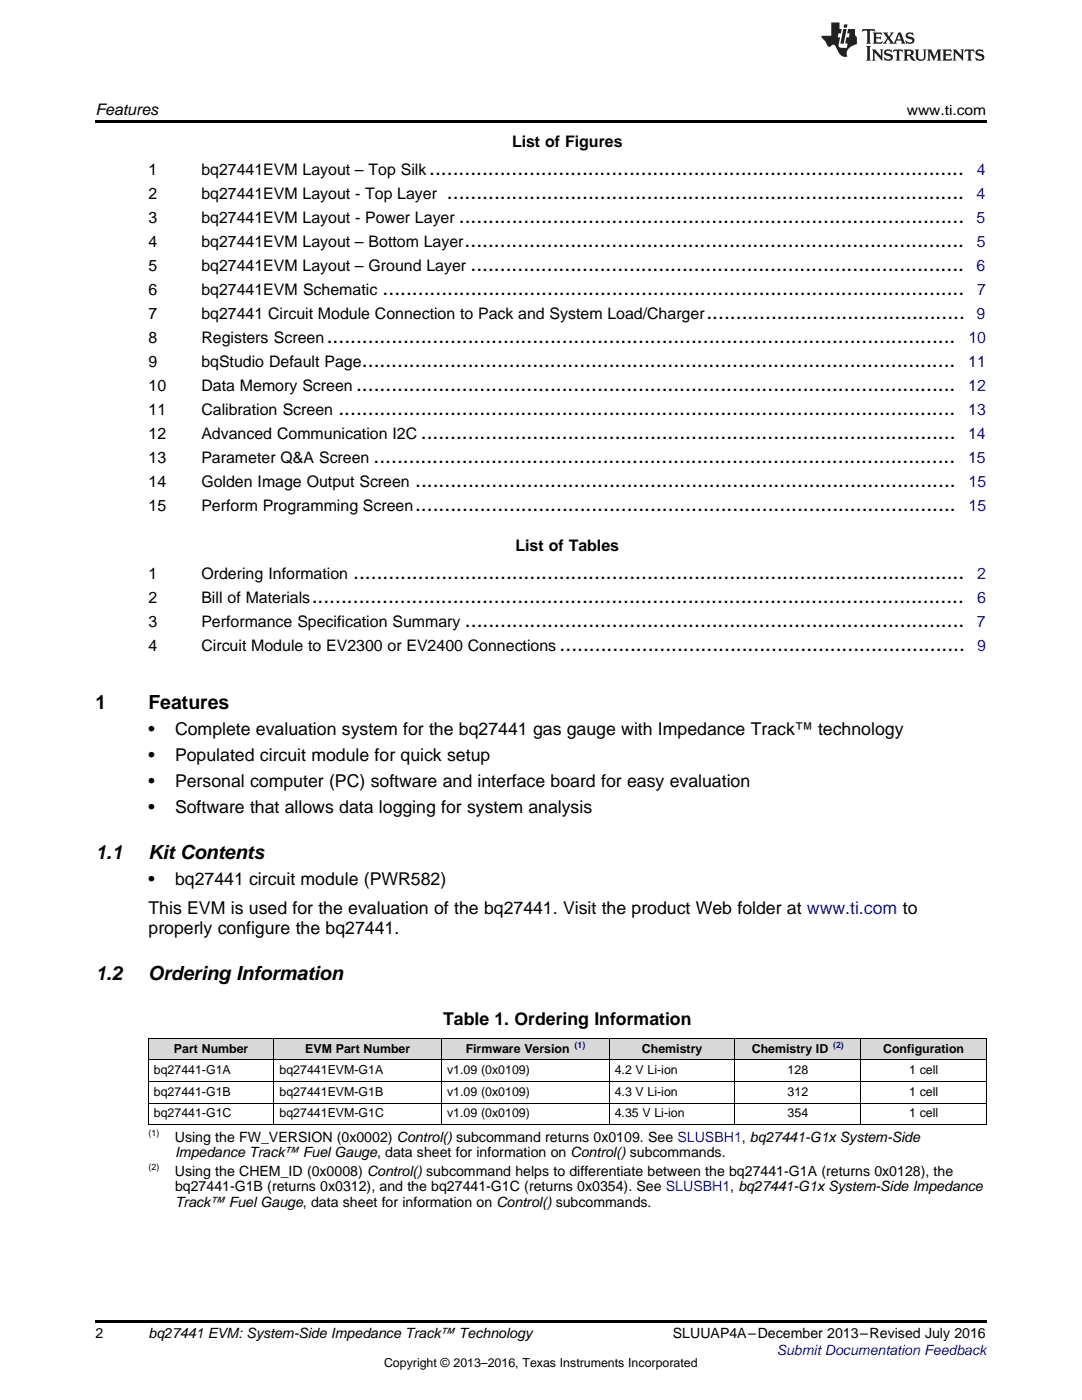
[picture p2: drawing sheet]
<svg xmlns="http://www.w3.org/2000/svg" width="216mm" height="279mm" viewBox="0 0 216 279" stroke-linecap="round" stroke-linejoin="round" font-family="sans-serif">
<defs><g id="words">
<g font-size="4.2">
<text x="85.6" y="34.9">...........................................................................................</text>
<text x="89.2" y="39.7">........................................................................................</text>
<text x="91.6" y="44.5">......................................................................................</text>
<text x="92.7" y="49.3">.....................................................................................</text>
<text x="76.3" y="58.9">...................................................................................................</text>
<text x="93.9" y="54.1">....................................................................................</text>
<text x="141" y="63.7">............................................</text>
<text x="65.2" y="68.5">...........................................................................................................</text>
<text x="72.2" y="73.3">.....................................................................................................</text>
<text x="67.5" y="82.9">.........................................................................................................</text>
<text x="71.1" y="78.1">......................................................................................................</text>
<text x="84" y="87.7">...........................................................................................</text>
<text x="74.5" y="92.5">...................................................................................................</text>
<text x="82.8" y="97.3">............................................................................................</text>
<text x="82.8" y="102.1">............................................................................................</text>
<text x="70.5" y="115.5">........................................................................................................</text>
<text x="62.2" y="120.3">...............................................................................................................</text>
<text x="92.8" y="125.1">.....................................................................................</text>
<text x="111.7" y="129.9">.....................................................................</text>
</g>
<g font-size="3.9">
<text x="19" y="141.5">1</text>
<text x="29.6" y="141.5">Features</text>
<text x="19" y="171.3">1.1</text>
<text x="29.6" y="171.3">Kit Contents</text>
<text x="19" y="195.5">1.2</text>
<text x="29.6" y="195.5">Ordering Information</text>
</g>
<g font-size="3.5">
<text x="29.6" y="146.7">•</text>
<text x="34.9" y="146.7">Complete evaluation system for the bq27441 gas gauge with Impedance Track™ technology</text>
<text x="29.6" y="151.9">•</text>
<text x="34.9" y="151.9">Populated circuit module for quick setup</text>
<text x="29.6" y="157">•</text>
<text x="34.9" y="157">Personal computer (PC) software and interface board for easy evaluation</text>
<text x="29.6" y="162.2">•</text>
<text x="34.9" y="162.2">Software that allows data logging for system analysis</text>
<text x="29.6" y="176.5">•</text>
<text x="34.9" y="176.5">bq27441 circuit module (PWR582)</text>
<text x="29.6" y="182.5">This EVM is used for the evaluation of the bq27441. Visit the product Web folder at www.ti.com to</text>
<text x="29.6" y="186.4">properly configure the bq27441.</text>
<text x="88.4" y="204.6">Table 1. Ordering Information</text>
</g>
<g font-size="3.2">
<text x="19" y="23">Features</text>
<text x="102.2" y="29.4">List of Figures</text>
<text x="29.6" y="34.9">1</text>
<text x="40.2" y="34.9">bq27441EVM Layout – Top Silk</text>
<text x="29.6" y="39.7">2</text>
<text x="40.2" y="39.7">bq27441EVM Layout - Top Layer</text>
<text x="29.6" y="44.5">3</text>
<text x="40.2" y="44.5">bq27441EVM Layout - Power Layer</text>
<text x="29.6" y="49.3">4</text>
<text x="40.2" y="49.3">bq27441EVM Layout – Bottom Layer</text>
<text x="29.6" y="54.1">5</text>
<text x="29.6" y="58.9">6</text>
<text x="40.2" y="54.1">bq27441EVM Layout – Ground Layer</text>
<text x="40.2" y="58.9">bq27441EVM Schematic</text>
<text x="29.6" y="63.7">7</text>
<text x="40.2" y="63.7">bq27441 Circuit Module Connection to Pack and System Load/Charger</text>
<text x="29.6" y="68.5">8</text>
<text x="40.2" y="68.5">Registers Screen</text>
<text x="29.6" y="73.3">9</text>
<text x="40.2" y="73.3">bqStudio Default Page</text>
<text x="29.6" y="78.1">10</text>
<text x="29.6" y="82.9">11</text>
<text x="40.2" y="78.1">Data Memory Screen</text>
<text x="40.2" y="82.9">Calibration Screen</text>
<text x="29.6" y="87.7">12</text>
<text x="40.2" y="87.7">Advanced Communication I2C</text>
<text x="29.6" y="92.5">13</text>
<text x="40.2" y="92.5">Parameter Q&amp;A Screen</text>
<text x="29.6" y="97.3">14</text>
<text x="40.2" y="97.3">Golden Image Output Screen</text>
<text x="29.6" y="102.1">15</text>
<text x="40.2" y="102.1">Perform Programming Screen</text>
<text x="102.9" y="109.9">List of Tables</text>
<text x="29.6" y="115.5">1</text>
<text x="40.2" y="115.5">Ordering Information</text>
<text x="29.6" y="120.3">2</text>
<text x="29.6" y="125.1">3</text>
<text x="40.2" y="120.3">Bill of Materials</text>
<text x="40.2" y="125.1">Performance Specification Summary</text>
<text x="29.6" y="129.9">4</text>
<text x="40.2" y="129.9">Circuit Module to EV2300 or EV2400 Connections</text>
</g>
<g font-size="3.2" fill="#00f">
<text x="194.9" y="34.9">4</text>
<text x="194.9" y="39.7">4</text>
<text x="194.9" y="44.5">5</text>
<text x="194.9" y="49.3">5</text>
<text x="194.9" y="54.1">6</text>
<text x="195" y="58.9">7</text>
<text x="194.9" y="63.7">9</text>
<text x="193.2" y="68.5">10</text>
<text x="193.2" y="73.3">11</text>
<text x="193.2" y="78.1">12</text>
<text x="193.2" y="82.9">13</text>
<text x="193.2" y="87.7">14</text>
<text x="193.2" y="92.5">15</text>
<text x="193.3" y="97.3">15</text>
<text x="193.3" y="102.1">15</text>
<text x="195" y="115.5">2</text>
<text x="194.9" y="125.1">7</text>
<text x="194.9" y="120.3">6</text>
<text x="195" y="129.9">9</text>
</g>
<g font-size="2.8">
<text x="180.9" y="23">www.ti.com</text>
<text x="34.9" y="227.8">Using the FW_VERSION (0x0002) Control() subcommand returns 0x0109. See SLUSBH1, bq27441-G1x System-Side</text>
<text x="34.9" y="231">Impedance Track™ Fuel Gauge, data sheet for information on Control() subcommands.</text>
<text x="34.9" y="234.6">Using the CHEM_ID (0x0008) Control() subcommand helps to differentiate between the bq27441-G1A (returns 0x0128), the</text>
<text x="34.9" y="237.8">bq27441-G1B (returns 0x0312), and the bq27441-G1C (returns 0x0354). See SLUSBH1, bq27441-G1x System-Side Impedance</text>
<text x="34.9" y="240.9">Track™ Fuel Gauge, data sheet for information on Control() subcommands.</text>
<text x="19" y="267">2</text>
<text x="29.6" y="267.1">bq27441 EVM: System-Side Impedance Track™ Technology</text>
<text x="134.3" y="267.1">SLUUAP4A–December 2013–Revised July 2016</text>
</g>
<text font-size="2.8" fill="#00f" x="155" y="270.4">Submit Documentation Feedback</text>
<g font-size="2.5">
<text x="30.7" y="214.4">bq27441-G1A</text>
<text x="34.7" y="210.1">Part Number</text>
<text x="55.8" y="214.4">bq27441EVM-G1A</text>
<text x="60.9" y="210.1">EVM Part Number</text>
<text x="89.2" y="214.4">v1.09 (0x0109)</text>
<text x="92.9" y="210.1">Firmware Version</text>
<text x="122.7" y="214.4">4.2 V Li-ion</text>
<text x="128.1" y="210.1">Chemistry</text>
<text x="150" y="210.1">Chemistry ID</text>
<text x="157.2" y="214.4">128</text>
<text x="176.2" y="210.1">Configuration</text>
<text x="181.4" y="214.4">1 cell</text>
<text x="30.7" y="218.7">bq27441-G1B</text>
<text x="55.8" y="218.7">bq27441EVM-G1B</text>
<text x="89.2" y="218.7">v1.09 (0x0109)</text>
<text x="122.7" y="218.7">4.3 V Li-ion</text>
<text x="157.2" y="218.7">312</text>
<text x="181.4" y="218.7">1 cell</text>
<text x="30.7" y="223">bq27441-G1C</text>
<text x="55.8" y="223">bq27441EVM-G1C</text>
<text x="89.2" y="223">v1.09 (0x0109)</text>
<text x="122.7" y="223">4.35 V Li-ion</text>
<text x="157.2" y="223">354</text>
<text x="181.4" y="223">1 cell</text>
<text x="76.6" y="272.7">Copyright © 2013–2016, Texas Instruments Incorporated</text>
</g>
<g font-size="1.8" fill="#00f">
<text x="114.6" y="209.1">(1)</text>
<text x="166.2" y="209.1">(2)</text>
</g>
<g font-size="1.8">
<text x="29.6" y="226.7">(1)</text>
<text x="29.6" y="233.5">(2)</text>
</g>
</g></defs>
<g fill="#d8d8d8">
<path d="M29.6 207.3h25.1v4.3h-25.1z"/>
<path d="M54.7 207.3h33.5v4.3h-33.5z"/>
<path d="M88.2 207.3h33.4v4.3h-33.4z"/>
<path d="M121.6 207.3h25.1v4.3h-25.1z"/>
<path d="M146.7 207.3h25.1v4.3h-25.1z"/>
<path d="M171.8 207.3h25v4.3h-25z"/>
</g>
<path d="M19 24h177.8v.6h-177.8zM19 263.5h177.8v.6h-177.8z" fill="#000"/>
<path d="M29.6 215.8h167.2M29.6 211.5h167.2M29.6 207.2h167.2M29.7 207.3v17.2M54.7 207.3v17.2M88.1 207.3v17.2M121.5 207.3v17.2M146.6 207.3v17.2M171.7 207.3v17.2M196.8 207.3v17.2M29.6 224.5h167.2M29.6 220.2h167.2" fill="none" stroke="#000" stroke-width=".2"/>
<g fill="#231f20">
<path d="M172.1 5.8l-.1 .6 .5-.3h.5v.2v2.1l-.2 .3h1l-.2-.3v-2.1v-.2h.6l.4 .3-.1-.6zM174.1 6.5l.3 .4v1.5l-.3 .3h1.9l.1-.5a1.04 1.04 0 0 1-1.3 .1v-.6h.6l.4 .2v-.7l-.4 .2h-.6l.1-.6h.7l.4 .2-.1-.5zM176.1 6.5l.9 1.1-.9 1.1h.8l-.1-.2 .4-.7 .4 .7-.2 .2h1.6l-.2-.2 .1-.4h.9l.2 .4-.2 .2h.9l-.2-.3-.8-1.9h-.5l-.9 2.1-.7-1.1 .8-1h-.8l.1 .3-.3 .5-.4-.6 .2-.2zM179.4 6.9l.3 .9h-.7zM180.9 6.6a.63 .63 0 0 0-.2 .7 .63 .63 0 0 0 .6 .4l.6 .2 .1 .2a.75 .75 0 0 1-.7 .4 .75 .75 0 0 1-.6-.5l.1 .7 .2-.1a1.11 1.11 0 0 0 1.5-.5 1.13 1.13 0 0 0-1.3-.9l-.1-.3a1.04 1.04 0 0 1 1.2 .2l-.1-.6-.2 .1-.5-.1zM172.8 9.2l.3 .3v2.2l-.3 .4h1l-.2-.4v-2.2l.2-.3zM174 9.9l.2 .3v1.5l-.2 .4h.7l-.2-.4v-1.3l1.6 1.7v-1.9l.2-.3h-.7l.2 .3v.9l-1.2-1.2zM176.6 10a.62 .62 0 0 0-.2 .7 .62 .62 0 0 0 .6 .4l.6 .2 .1 .2a.76 .76 0 0 1-.7 .4 .76 .76 0 0 1-.6-.5l.1 .7 .1-.1a1.11 1.11 0 0 0 1.6-.6 1.13 1.13 0 0 0-1.3-.8l-.1-.3a1.04 1.04 0 0 1 1.2 .1l-.1-.5-.2 .1-.5-.2zM178.3 9.9l-.1 .6a.61 .61 0 0 1 .7-.3v1.5l-.2 .4h1l-.3-.4v-1.5a.63 .63 0 0 1 .8 .3l-.1-.6zM180.3 9.9l.2 .3v1.5l-.2 .4h.9l-.2-.2v-.7l.6 .2a.76 .76 0 0 0 1.1 .6l-1-.9a.58 .58 0 0 0 .6-.6 .58 .58 0 0 0-.5-.6zM181 10.2l.1-.1a.45 .45 0 0 1 .6 .1 .45 .45 0 0 1 .1 .5l-.8 .2zM182.5 9.9l.2 .2a2.17 2.17 0 0 0 .4 1.9 .99 .99 0 0 0 1.6-.7v-1.1l.2-.3h-.8l.2 .2a1.92 1.92 0 0 1-.2 1.7 .6 .6 0 0 1-.9-.5v-1.1l.2-.3zM185 9.9l.2 .3v1.5l-.2 .4h.7l-.2-.4v-1.4l.8 1.8 .8-1.8v1.4l-.2 .4h1l-.3-.4v-1.5l.3-.3h-.8l-.7 1.4-.6-1.4zM188 9.9l.2 .3v1.5l-.2 .4h1.8l.2-.6a1.04 1.04 0 0 1-1.3 .2v-.6h.6l.4 .1v-.6l-.4 .2h-.6l.1-.6h.7l.4 .2-.1-.5zM190.1 9.9l.2 .3v1.5l-.2 .4h.7l-.2-.4v-1.3l1.6 1.7v-1.9l.2-.3h-.7l.2 .3v.9l-1.1-1.2zM192.6 9.9l-.1 .6a.61 .61 0 0 1 .7-.3v1.5l-.2 .4h.9l-.2-.4v-1.5a.63 .63 0 0 1 .8 .3l-.2-.6zM194.9 10a.62 .62 0 0 0-.2 .7 .62 .62 0 0 0 .6 .4l.5 .2 .2 .2a.76 .76 0 0 1-.7 .4 .76 .76 0 0 1-.7-.5l.2 .7 .1-.1a1.11 1.11 0 0 0 1.5-.6 1.13 1.13 0 0 0-1.2-.8l-.1-.3a1.04 1.04 0 0 1 1.2 .1l-.2-.5-.2 .1-.5-.2z"/>
<path d="M165.9 4.5v2.6h-2l.1 .4 .8 .9a.91 .91 0 0 0 .9 .9 .56 .56 0 0 1 .5-.4 .56 .56 0 0 1 .5 .3l.4 .8a1.53 1.53 0 0 0 2 1.3 1.54 1.54 0 0 1 1-2.1l.9-.4-.1-1.4a1.52 1.52 0 0 1-.3-1.6h-1.4l-.2 .9h.5l-.1 .8h-.5l-.2 .9v.2l.4 .1-.1 .9a1.93 1.93 0 0 1-1.7-.3l.3-1.8h-.4l.1-.8h.5l.2-.9h-.5v-1.3zM168.3 5.8l-.6 2.9h.7l.5-2.9zM168.4 4.9l-.1 .6h.7l.1-.6z"/>
</g>
<use href="#words"/>
</svg>
